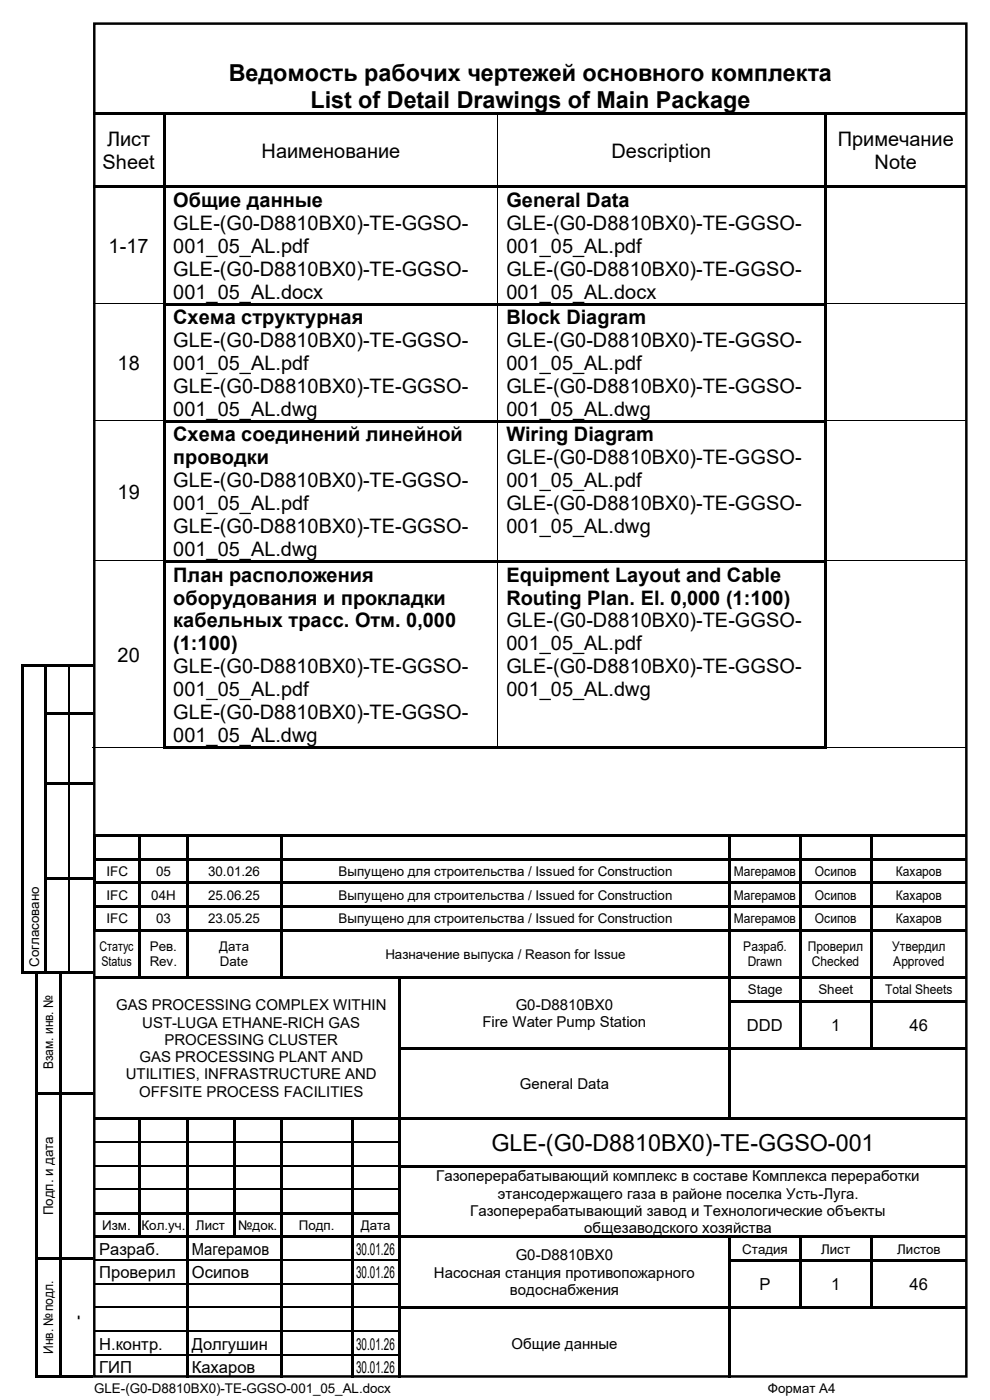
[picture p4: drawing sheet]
<svg xmlns="http://www.w3.org/2000/svg" width="210mm" height="297mm" viewBox="0 0 210 297" stroke-linecap="round" stroke-linejoin="round" font-family="sans-serif">
<defs><g id="words">
<g font-size="5">
<text x="48.5" y="17.1">Ведомость рабочих чертежей основного комплекта</text>
<text x="65.8" y="22.8">List of Detail Drawings of Main Package</text>
<text x="104.2" y="244.2">GLE-(G0-D8810BX0)-TE-GGSO-001</text>
</g>
<g font-size="4.2">
<text x="21.8" y="35.9">Sheet</text>
<text x="22.7" y="31">Лист</text>
<text x="55.5" y="33.5">Наименование</text>
<text x="129.7" y="33.5">Description</text>
<text x="177.7" y="31">Примечание</text>
<text x="185.5" y="35.9">Note</text>
<text x="36.8" y="43.9">Общие данные</text>
<text x="107.4" y="43.9">General Data</text>
<text x="23" y="53.6">1-17</text>
<text x="36.8" y="48.8">GLE-(G0-D8810BX0)-TE-GGSO-</text>
<text x="36.8" y="53.6">001_05_AL.pdf</text>
<text x="107.4" y="48.8">GLE-(G0-D8810BX0)-TE-GGSO-</text>
<text x="107.4" y="53.6">001_05_AL.pdf</text>
<text x="36.8" y="58.5">GLE-(G0-D8810BX0)-TE-GGSO-</text>
<text x="107.4" y="58.5">GLE-(G0-D8810BX0)-TE-GGSO-</text>
<text x="36.8" y="63.4">001_05_AL.docx</text>
<text x="107.4" y="63.4">001_05_AL.docx</text>
<text x="36.8" y="68.8">Схема структурная</text>
<text x="107.4" y="68.8">Block Diagram</text>
<text x="36.8" y="73.6">GLE-(G0-D8810BX0)-TE-GGSO-</text>
<text x="107.4" y="73.6">GLE-(G0-D8810BX0)-TE-GGSO-</text>
<text x="24.9" y="78.5">18</text>
<text x="36.8" y="78.5">001_05_AL.pdf</text>
<text x="36.8" y="83.4">GLE-(G0-D8810BX0)-TE-GGSO-</text>
<text x="107.4" y="78.5">001_05_AL.pdf</text>
<text x="107.4" y="83.4">GLE-(G0-D8810BX0)-TE-GGSO-</text>
<text x="36.8" y="88.2">001_05_AL.dwg</text>
<text x="107.4" y="88.2">001_05_AL.dwg</text>
<text x="36.8" y="93.7">Схема соединений линейной</text>
<text x="107.4" y="93.7">Wiring Diagram</text>
<text x="36.8" y="98.5">проводки</text>
<text x="107.4" y="98.5">GLE-(G0-D8810BX0)-TE-GGSO-</text>
<text x="24.9" y="105.8">19</text>
<text x="36.8" y="103.4">GLE-(G0-D8810BX0)-TE-GGSO-</text>
<text x="107.4" y="103.4">001_05_AL.pdf</text>
<text x="36.8" y="108.3">001_05_AL.pdf</text>
<text x="36.8" y="113.1">GLE-(G0-D8810BX0)-TE-GGSO-</text>
<text x="107.4" y="108.3">GLE-(G0-D8810BX0)-TE-GGSO-</text>
<text x="107.4" y="113.1">001_05_AL.dwg</text>
<text x="36.8" y="118">001_05_AL.dwg</text>
<text x="36.8" y="123.4">План расположения</text>
<text x="107.4" y="123.4">Equipment Layout and Cable</text>
<text x="36.8" y="128.2">оборудования и прокладки</text>
<text x="107.4" y="128.2">Routing Plan. El. 0,000 (1:100)</text>
<text x="36.8" y="133.1">кабельных трасс. Отм. 0,000</text>
<text x="36.8" y="138">(1:100)</text>
<text x="107.4" y="133.1">GLE-(G0-D8810BX0)-TE-GGSO-</text>
<text x="107.4" y="138">001_05_AL.pdf</text>
<text x="24.9" y="140.4">20</text>
<text x="36.8" y="142.9">GLE-(G0-D8810BX0)-TE-GGSO-</text>
<text x="107.4" y="142.9">GLE-(G0-D8810BX0)-TE-GGSO-</text>
<text x="36.8" y="147.7">001_05_AL.pdf</text>
<text x="107.4" y="147.7">001_05_AL.dwg</text>
<text x="36.8" y="152.6">GLE-(G0-D8810BX0)-TE-GGSO-</text>
<text x="36.8" y="157.5">001_05_AL.dwg</text>
</g>
<g font-size="3.5">
<text x="158.4" y="218.8">DDD</text>
<text x="176.3" y="218.8">1</text>
<text x="192.9" y="218.8">46</text>
<text x="21" y="266.2">Разраб.</text>
<text x="40.7" y="266.2">Магерамов</text>
<text x="75.5" y="266.2">30.01.26</text>
<text x="21" y="271.2">Проверил</text>
<text x="40.7" y="271.2">Осипов</text>
<text x="75.5" y="271.2">30.01.26</text>
<text x="161.1" y="273.7">Р</text>
<text x="176.3" y="273.7">1</text>
<text x="192.9" y="273.7">46</text>
<text x="21" y="286.4">Н.контр.</text>
<text x="40.7" y="286.4">Долгушин</text>
<text x="75.5" y="286.4">30.01.26</text>
<text x="21" y="291.4">ГИП</text>
<text x="40.7" y="291.4">Кахаров</text>
<text x="75.5" y="291.4">30.01.26</text>
</g>
<g font-size="3.2">
<text x="24.6" y="214.4">GAS PROCESSING COMPLEX WITHIN</text>
<text x="109.4" y="214.2">G0-D8810BX0</text>
<text x="30.2" y="218.1">UST-LUGA ETHANE-RICH GAS</text>
<text x="34.9" y="221.7">PROCESSING CLUSTER</text>
<text x="102.3" y="217.8">Fire Water Pump Station</text>
<text x="29.6" y="225.3">GAS PROCESSING PLANT AND</text>
<text x="26.7" y="229">UTILITIES, INFRASTRUCTURE AND</text>
<text x="29.5" y="232.7">OFFSITE PROCESS FACILITIES</text>
<text x="110.3" y="231.1">General Data</text>
<text x="92.6" y="250.6">Газоперерабатывающий комплекс в составе Комплекса переработки</text>
<text x="99.8" y="257.9">Газоперерабатывающий завод и Технологические объекты</text>
<text x="105.6" y="254.3">этансодержащего газа в районе поселка Усть-Луга.</text>
<text x="123.9" y="261.6">общезаводского хозяйства</text>
<text x="109.4" y="267.4">G0-D8810BX0</text>
<text x="92.1" y="271.1">Насосная станция противопожарного</text>
<text x="108.2" y="274.7">водоснабжения</text>
<text x="108.5" y="286.1">Общие данные</text>
</g>
<g font-size="2.8">
<text x="22.6" y="185.9">IFC</text>
<text x="33.1" y="185.9">05</text>
<text x="44.2" y="185.9">30.01.26</text>
<text x="71.8" y="185.9">Выпущено для строительства / Issued for Construction</text>
<text x="155.7" y="185.9">Магерамов</text>
<text x="172.9" y="185.9">Осипов</text>
<text x="190.1" y="185.9">Кахаров</text>
<text x="22.6" y="190.9">IFC</text>
<text x="32.1" y="190.9">04H</text>
<text x="44.2" y="190.9">25.06.25</text>
<text x="71.8" y="190.9">Выпущено для строительства / Issued for Construction</text>
<text x="155.7" y="190.9">Магерамов</text>
<text x="172.9" y="190.9">Осипов</text>
<text x="190.1" y="190.9">Кахаров</text>
<text x="22.6" y="195.9">IFC</text>
<text x="33.1" y="195.9">03</text>
<text x="44.2" y="195.9">23.05.25</text>
<text x="71.8" y="195.9">Выпущено для строительства / Issued for Construction</text>
<text x="155.7" y="195.9">Магерамов</text>
<text x="172.9" y="195.9">Осипов</text>
<text x="190.1" y="195.9">Кахаров</text>
<text x="21.1" y="201.7">Статус</text>
<text x="31.8" y="201.7">Рев.</text>
<text x="46.5" y="201.7">Дата</text>
<text x="81.8" y="203.4">Назначение выпуска / Reason for Issue</text>
<text x="157.7" y="201.7">Разраб.</text>
<text x="171.4" y="201.7">Проверил</text>
<text x="189.3" y="201.7">Утвердил</text>
<text x="8.3" y="205.1" transform="rotate(-90 8.3 205.1)">Согласовано</text>
<text x="21.5" y="205">Status</text>
<text x="31.8" y="205">Rev.</text>
<text x="46.7" y="205">Date</text>
<text x="158.6" y="205">Drawn</text>
<text x="172.2" y="205">Checked</text>
<text x="189.5" y="205">Approved</text>
<text x="158.6" y="210.9">Stage</text>
<text x="173.6" y="210.9">Sheet</text>
<text x="187.8" y="210.9">Total Sheets</text>
<text x="11.3" y="226.9" transform="rotate(-90 11.3 226.9)">Взам. инв. №</text>
<text x="11.3" y="257.8" transform="rotate(-90 11.3 257.8)">Подп. и дата</text>
<text x="21.7" y="260.9">Изм.</text>
<text x="30" y="260.9">Кол.уч.</text>
<text x="41.6" y="260.9">Лист</text>
<text x="50.6" y="260.9">№док.</text>
<text x="63.4" y="260.9">Подп.</text>
<text x="76.5" y="260.9">Дата</text>
<text x="157.5" y="266">Стадия</text>
<text x="174.2" y="266">Лист</text>
<text x="190.3" y="266">Листов</text>
<text x="17.4" y="279.9" transform="rotate(-90 17.4 279.9)">-</text>
<text x="11.3" y="287.2" transform="rotate(-90 11.3 287.2)">Инв. № подл.</text>
<text x="20" y="295.6">GLE-(G0-D8810BX0)-TE-GGSO-001_05_AL.docx</text>
<text x="162.9" y="295.6">Формат A4</text>
</g>
</g></defs>
<path d="M20 5h185v287h-185z" fill="none" stroke="#000" stroke-width=".53"/>
<g fill="#000">
<path d="M19.8 23.9h14.8v.5h-14.8z" fill-rule="evenodd"/>
<path d="M19.8 39.4h14.8v.5h-14.8z" fill-rule="evenodd"/>
<path d="M34.6 24.4h.5z" fill-rule="evenodd"/>
<path d="M34.6 23.9h.5v.5h-.5z" fill-rule="evenodd"/>
<path d="M34.6 24.4h.5v15h-.5z" fill-rule="evenodd"/>
<path d="M34.6 39.4h.5v.5h-.5z" fill-rule="evenodd"/>
<path d="M35.1 23.9h70.3v.5h-70.3z" fill-rule="evenodd"/>
<path d="M35.1 39.4h70.3v.5h-70.3z" fill-rule="evenodd"/>
<path d="M105.4 24.4h.2z" fill-rule="evenodd"/>
<path d="M105.4 23.9h.5v.5h-.5z" fill-rule="evenodd"/>
<path d="M105.4 39.9h.2z" fill-rule="evenodd"/>
<path d="M105.4 39.4h.5v.5h-.5z" fill-rule="evenodd"/>
<path d="M105.9 23.9h69v.5h-69z" fill-rule="evenodd"/>
<path d="M105.9 39.4h69v.5h-69z" fill-rule="evenodd"/>
<path d="M174.9 24.4h.5z" fill-rule="evenodd"/>
<path d="M174.9 23.9h.5v.5h-.5z" fill-rule="evenodd"/>
<path d="M174.9 24.4h.5v15h-.5z" fill-rule="evenodd"/>
<path d="M174.9 39.4h.5v.5h-.5z" fill-rule="evenodd"/>
<path d="M175.4 23.9h29.5v.5h-29.5z" fill-rule="evenodd"/>
<path d="M175.4 39.4h29.5v.5h-29.5z" fill-rule="evenodd"/>
<path d="M34.6 39.9h.5v24.4h-.5z" fill-rule="evenodd"/>
<path d="M34.6 64.3h.5v.5h-.5z" fill-rule="evenodd"/>
<path d="M35.1 64.3h70.3v.5h-70.3z" fill-rule="evenodd"/>
<path d="M105.4 64.8h.2z" fill-rule="evenodd"/>
<path d="M105.4 64.3h.5v.5h-.5z" fill-rule="evenodd"/>
<path d="M105.9 64.3h69v.5h-69z" fill-rule="evenodd"/>
<path d="M174.9 39.9h.5v24.4h-.5z" fill-rule="evenodd"/>
<path d="M174.9 64.3h.5v.5h-.5z" fill-rule="evenodd"/>
<path d="M34.6 64.8h.5v24.3h-.5z" fill-rule="evenodd"/>
<path d="M34.6 89.1h.5v.6h-.5z" fill-rule="evenodd"/>
<path d="M35.1 89.1h70.3v.5h-70.3z" fill-rule="evenodd"/>
<path d="M105.4 89.6l.2 .1z" fill-rule="evenodd"/>
<path d="M105.4 89.1h.5v.5h-.5z" fill-rule="evenodd"/>
<path d="M105.9 89.1h69v.5h-69z" fill-rule="evenodd"/>
<path d="M174.9 64.8h.5v24.3h-.5z" fill-rule="evenodd"/>
<path d="M174.9 89.1h.5v.6h-.5z" fill-rule="evenodd"/>
<path d="M34.6 89.7h.5v29.2h-.5z" fill-rule="evenodd"/>
<path d="M34.6 118.9h.5v.5h-.5z" fill-rule="evenodd"/>
<path d="M35.1 118.9h70.3v.5h-70.3z" fill-rule="evenodd"/>
<path d="M105.4 119.4h.2z" fill-rule="evenodd"/>
<path d="M105.4 118.9h.5v.5h-.5z" fill-rule="evenodd"/>
<path d="M105.9 118.9h69v.5h-69z" fill-rule="evenodd"/>
<path d="M174.9 89.7h.5v29.2h-.5z" fill-rule="evenodd"/>
<path d="M174.9 118.9h.5v.5h-.5z" fill-rule="evenodd"/>
<path d="M4.5 141h.5v.6h-.5z" fill-rule="evenodd"/>
<path d="M4.5 141h.5v.5h-.5z" fill-rule="evenodd"/>
<path d="M4.5 141.6h.5v9.5h-.5z" fill-rule="evenodd"/>
<path d="M4.5 151.1h.5v.5h-.5z" fill-rule="evenodd"/>
<path d="M5 141h4.5v.5h-4.5z" fill-rule="evenodd"/>
<path d="M9.5 141.5l.5 .1z" fill-rule="evenodd"/>
<path d="M9.5 141h.5v.5h-.5z" fill-rule="evenodd"/>
<path d="M9.5 141.6h.5v9.5h-.5z" fill-rule="evenodd"/>
<path d="M9.5 151.1h.5v.5h-.5z" fill-rule="evenodd"/>
<path d="M10 141h4.6v.5h-4.6z" fill-rule="evenodd"/>
<path d="M10 151.1h4.6v.5h-4.6z" fill-rule="evenodd"/>
<path d="M14.6 141.5l.3 .1z" fill-rule="evenodd"/>
<path d="M14.6 141h.5v.5h-.5z" fill-rule="evenodd"/>
<path d="M14.6 151.6h.3z" fill-rule="evenodd"/>
<path d="M14.6 151.1h.5v.5h-.5z" fill-rule="evenodd"/>
<path d="M15.1 141h4.7v.5h-4.7z" fill-rule="evenodd"/>
<path d="M15.1 151.1h4.7v.5h-4.7z" fill-rule="evenodd"/>
<path d="M34.6 119.4h.5v39h-.5z" fill-rule="evenodd"/>
<path d="M34.6 158.4h.5v.5h-.5z" fill-rule="evenodd"/>
<path d="M34.6 158.4h.5v.5h-.5z" fill-rule="evenodd"/>
<path d="M35.1 158.4h70.3v.5h-70.3z" fill-rule="evenodd"/>
<path d="M105.4 158.4h.5v.5h-.5z" fill-rule="evenodd"/>
<path d="M105.9 158.4h69v.5h-69z" fill-rule="evenodd"/>
<path d="M174.9 119.4h.5v39h-.5z" fill-rule="evenodd"/>
<path d="M174.9 158.4h.5v.5h-.5z" fill-rule="evenodd"/>
<path d="M174.9 158.4h.5v.5h-.5z" fill-rule="evenodd"/>
<path d="M4.5 151.6h.5v14.5h-.5z" fill-rule="evenodd"/>
<path d="M4.5 166.1h.5v.5h-.5z" fill-rule="evenodd"/>
<path d="M9.5 151.6h.5v14.5h-.5z" fill-rule="evenodd"/>
<path d="M9.5 166.1h.5v.5h-.5z" fill-rule="evenodd"/>
<path d="M10 166.1h4.6v.5h-4.6z" fill-rule="evenodd"/>
<path d="M14.6 166.6h.3z" fill-rule="evenodd"/>
<path d="M14.6 166.1h.5v.5h-.5z" fill-rule="evenodd"/>
<path d="M15.1 166.1h4.7v.5h-4.7z" fill-rule="evenodd"/>
<path d="M19.8 177.1h.5v.5h-.5z" fill-rule="evenodd"/>
<path d="M19.8 177.1h.5v.5h-.5z" fill-rule="evenodd"/>
<path d="M20.3 177.1h9.1v.5h-9.1z" fill-rule="evenodd"/>
<path d="M29.4 177.6h.5z" fill-rule="evenodd"/>
<path d="M29.4 177.1h.5v.5h-.5z" fill-rule="evenodd"/>
<path d="M29.9 177.1h9.5v.5h-9.5z" fill-rule="evenodd"/>
<path d="M39.4 177.6h.5z" fill-rule="evenodd"/>
<path d="M39.4 177.1h.5v.5h-.5z" fill-rule="evenodd"/>
<path d="M39.9 177.1h19.5v.5h-19.5z" fill-rule="evenodd"/>
<path d="M59.4 177.6h.5z" fill-rule="evenodd"/>
<path d="M59.4 177.1h.5v.5h-.5z" fill-rule="evenodd"/>
<path d="M59.9 177.1h94.6v.5h-94.6z" fill-rule="evenodd"/>
<path d="M154.5 177.6h.5z" fill-rule="evenodd"/>
<path d="M154.5 177.1h.5v.5h-.5z" fill-rule="evenodd"/>
<path d="M155 177.1h14.5v.5h-14.5z" fill-rule="evenodd"/>
<path d="M169.5 177.6h.5z" fill-rule="evenodd"/>
<path d="M169.5 177.1h.5v.5h-.5z" fill-rule="evenodd"/>
<path d="M170 177.1h14.5v.5h-14.5z" fill-rule="evenodd"/>
<path d="M184.5 177.6h.5z" fill-rule="evenodd"/>
<path d="M184.5 177.1h.5v.5h-.5z" fill-rule="evenodd"/>
<path d="M185 177.1h19.8v.5h-19.8z" fill-rule="evenodd"/>
<path d="M4.5 166.6h.5v19.5h-.5z" fill-rule="evenodd"/>
<path d="M4.5 186.1h.5v.5h-.5z" fill-rule="evenodd"/>
<path d="M9.5 166.6h.5v19.5h-.5z" fill-rule="evenodd"/>
<path d="M9.5 186.1h.5v.5h-.5z" fill-rule="evenodd"/>
<path d="M10 186.1h4.6v.5h-4.6z" fill-rule="evenodd"/>
<path d="M14.6 186.6h.3z" fill-rule="evenodd"/>
<path d="M14.6 186.1h.5v.5h-.5z" fill-rule="evenodd"/>
<path d="M15.1 186.1h4.7v.5h-4.7z" fill-rule="evenodd"/>
<path d="M19.8 177.6h.5v4.5h-.5z" fill-rule="evenodd"/>
<path d="M19.8 182.1h.5v.5h-.5z" fill-rule="evenodd"/>
<path d="M19.8 182.6h.5v4.5h-.5z" fill-rule="evenodd"/>
<path d="M19.8 187.1h.5v.5h-.5z" fill-rule="evenodd"/>
<path d="M19.8 187.6h.5v4.5h-.5z" fill-rule="evenodd"/>
<path d="M19.8 192.1h.5v.5h-.5z" fill-rule="evenodd"/>
<path d="M19.8 192.6h.5v4.5h-.5z" fill-rule="evenodd"/>
<path d="M19.8 197.1h.5v.5h-.5z" fill-rule="evenodd"/>
<path d="M19.8 197.1h.5v.5h-.5z" fill-rule="evenodd"/>
<path d="M20.3 182.1h9.1v.5h-9.1z" fill-rule="evenodd"/>
<path d="M20.3 187.1h9.1v.5h-9.1z" fill-rule="evenodd"/>
<path d="M20.3 192.1h9.1v.5h-9.1z" fill-rule="evenodd"/>
<path d="M20.3 197.1h.5v.5h-.5z" fill-rule="evenodd"/>
<path d="M20.8 197.1h8.6v.5h-8.6z" fill-rule="evenodd"/>
<path d="M29.4 177.6h.5v4.5h-.5z" fill-rule="evenodd"/>
<path d="M29.4 182.1h.5v.5h-.5z" fill-rule="evenodd"/>
<path d="M29.4 182.6h.5v4.5h-.5z" fill-rule="evenodd"/>
<path d="M29.4 187.1h.5v.5h-.5z" fill-rule="evenodd"/>
<path d="M29.4 187.6h.5v4.5h-.5z" fill-rule="evenodd"/>
<path d="M29.4 192.1h.5v.5h-.5z" fill-rule="evenodd"/>
<path d="M29.4 192.6h.5v4.5h-.5z" fill-rule="evenodd"/>
<path d="M29.4 197.1h.5v.5h-.5z" fill-rule="evenodd"/>
<path d="M29.9 182.1h9.5v.5h-9.5z" fill-rule="evenodd"/>
<path d="M29.9 187.1h9.5v.5h-9.5z" fill-rule="evenodd"/>
<path d="M29.9 192.1h9.5v.5h-9.5z" fill-rule="evenodd"/>
<path d="M29.9 197.1h9.5v.5h-9.5z" fill-rule="evenodd"/>
<path d="M39.4 177.6h.5v4.5h-.5z" fill-rule="evenodd"/>
<path d="M39.4 182.1h.5v.5h-.5z" fill-rule="evenodd"/>
<path d="M39.4 182.6h.5v4.5h-.5z" fill-rule="evenodd"/>
<path d="M39.4 187.1h.5v.5h-.5z" fill-rule="evenodd"/>
<path d="M39.4 187.6h.5v4.5h-.5z" fill-rule="evenodd"/>
<path d="M39.4 192.1h.5v.5h-.5z" fill-rule="evenodd"/>
<path d="M39.4 192.6h.5v4.5h-.5z" fill-rule="evenodd"/>
<path d="M39.4 197.1h.5v.5h-.5z" fill-rule="evenodd"/>
<path d="M39.9 182.1h19.5v.5h-19.5z" fill-rule="evenodd"/>
<path d="M39.9 187.1h19.5v.5h-19.5z" fill-rule="evenodd"/>
<path d="M39.9 192.1h19.5v.5h-19.5z" fill-rule="evenodd"/>
<path d="M39.9 197.1h19.5v.5h-19.5z" fill-rule="evenodd"/>
<path d="M59.4 177.6h.5v4.5h-.5z" fill-rule="evenodd"/>
<path d="M59.4 182.1h.5v.5h-.5z" fill-rule="evenodd"/>
<path d="M59.4 182.6h.5v4.5h-.5z" fill-rule="evenodd"/>
<path d="M59.4 187.1h.5v.5h-.5z" fill-rule="evenodd"/>
<path d="M59.4 187.6h.5v4.5h-.5z" fill-rule="evenodd"/>
<path d="M59.4 192.1h.5v.5h-.5z" fill-rule="evenodd"/>
<path d="M59.4 192.6h.5v4.5h-.5z" fill-rule="evenodd"/>
<path d="M59.4 197.1h.5v.5h-.5z" fill-rule="evenodd"/>
<path d="M59.9 182.1h94.6v.5h-94.6z" fill-rule="evenodd"/>
<path d="M59.9 187.1h94.6v.5h-94.6z" fill-rule="evenodd"/>
<path d="M59.9 192.1h94.6v.5h-94.6z" fill-rule="evenodd"/>
<path d="M59.9 197.1h94.6v.5h-94.6z" fill-rule="evenodd"/>
<path d="M154.5 177.6h.5v4.5h-.5z" fill-rule="evenodd"/>
<path d="M154.5 182.1h.5v.5h-.5z" fill-rule="evenodd"/>
<path d="M154.5 182.6h.5v4.5h-.5z" fill-rule="evenodd"/>
<path d="M154.5 187.1h.5v.5h-.5z" fill-rule="evenodd"/>
<path d="M154.5 187.6h.5v4.5h-.5z" fill-rule="evenodd"/>
<path d="M154.5 192.1h.5v.5h-.5z" fill-rule="evenodd"/>
<path d="M154.5 192.6h.5v4.5h-.5z" fill-rule="evenodd"/>
<path d="M154.5 197.1h.5v.5h-.5z" fill-rule="evenodd"/>
<path d="M155 182.1h14.5v.5h-14.5z" fill-rule="evenodd"/>
<path d="M155 187.1h14.5v.5h-14.5z" fill-rule="evenodd"/>
<path d="M155 192.1h14.5v.5h-14.5z" fill-rule="evenodd"/>
<path d="M155 197.1h14.5v.5h-14.5z" fill-rule="evenodd"/>
<path d="M169.5 177.6h.5v4.5h-.5z" fill-rule="evenodd"/>
<path d="M169.5 182.1h.5v.5h-.5z" fill-rule="evenodd"/>
<path d="M169.5 182.6h.5v4.5h-.5z" fill-rule="evenodd"/>
<path d="M169.5 187.1h.5v.5h-.5z" fill-rule="evenodd"/>
<path d="M169.5 187.6h.5v4.5h-.5z" fill-rule="evenodd"/>
<path d="M169.5 192.1h.5v.5h-.5z" fill-rule="evenodd"/>
<path d="M169.5 192.6h.5v4.5h-.5z" fill-rule="evenodd"/>
<path d="M169.5 197.1h.5v.5h-.5z" fill-rule="evenodd"/>
<path d="M170 182.1h14.5v.5h-14.5z" fill-rule="evenodd"/>
<path d="M170 187.1h14.5v.5h-14.5z" fill-rule="evenodd"/>
<path d="M170 192.1h14.5v.5h-14.5z" fill-rule="evenodd"/>
<path d="M170 197.1h14.5v.5h-14.5z" fill-rule="evenodd"/>
<path d="M184.5 177.6h.5v4.5h-.5z" fill-rule="evenodd"/>
<path d="M184.5 182.1h.5v.5h-.5z" fill-rule="evenodd"/>
<path d="M184.5 182.6h.5v4.5h-.5z" fill-rule="evenodd"/>
<path d="M184.5 187.1h.5v.5h-.5z" fill-rule="evenodd"/>
<path d="M184.5 187.6h.5v4.5h-.5z" fill-rule="evenodd"/>
<path d="M184.5 192.1h.5v.5h-.5z" fill-rule="evenodd"/>
<path d="M184.5 192.6h.5v4.5h-.5z" fill-rule="evenodd"/>
<path d="M184.5 197.1h.5v.5h-.5z" fill-rule="evenodd"/>
<path d="M185 182.1h19.8v.5h-19.8z" fill-rule="evenodd"/>
<path d="M185 187.1h19.8v.5h-19.8z" fill-rule="evenodd"/>
<path d="M185 192.1h19.8v.5h-19.8z" fill-rule="evenodd"/>
<path d="M185 197.1h19.8v.5h-19.8z" fill-rule="evenodd"/>
<path d="M4.5 186.6h.5v19.5h-.5z" fill-rule="evenodd"/>
<path d="M4.5 206.1h.5v.6h-.5z" fill-rule="evenodd"/>
<path d="M4.5 206.1h.5v.6h-.5z" fill-rule="evenodd"/>
<path d="M5 206.1h4.5v.6h-4.5z" fill-rule="evenodd"/>
<path d="M9.5 186.6h.5v19.5h-.5z" fill-rule="evenodd"/>
<path d="M9.5 206.1h.5v.6h-.5z" fill-rule="evenodd"/>
<path d="M10 206.1h4.6v.6h-4.6z" fill-rule="evenodd"/>
<path d="M14.6 206.1h.5v.6h-.5z" fill-rule="evenodd"/>
<path d="M15.1 206.1h4.7v.6h-4.7z" fill-rule="evenodd"/>
<path d="M20 207.1h9.4v.5h-9.4z" fill-rule="evenodd"/>
<path d="M29.4 197.6h.5v9.5h-.5z" fill-rule="evenodd"/>
<path d="M29.4 207.1h.5v.5h-.5z" fill-rule="evenodd"/>
<path d="M29.9 207.1h9.5v.5h-9.5z" fill-rule="evenodd"/>
<path d="M39.4 197.6h.5v9.5h-.5z" fill-rule="evenodd"/>
<path d="M39.4 207.1h.5v.5h-.5z" fill-rule="evenodd"/>
<path d="M39.9 207.1h19.5v.5h-19.5z" fill-rule="evenodd"/>
<path d="M59.4 197.6h.5v9.5h-.5z" fill-rule="evenodd"/>
<path d="M59.4 207.1h.5v.5h-.5z" fill-rule="evenodd"/>
<path d="M59.9 207.1h24.5v.5h-24.5z" fill-rule="evenodd"/>
<path d="M84.4 207.6h.5z" fill-rule="evenodd"/>
<path d="M84.4 207.1h.5v.5h-.5z" fill-rule="evenodd"/>
<path d="M84.4 207.6h.5v4.5h-.5z" fill-rule="evenodd"/>
<path d="M84.4 212.1h.5v.8h-.5z" fill-rule="evenodd"/>
<path d="M84.9 207.1h69.6v.5h-69.6z" fill-rule="evenodd"/>
<path d="M154.5 197.6h.5v9.5h-.5z" fill-rule="evenodd"/>
<path d="M154.5 207.1h.5v.5h-.5z" fill-rule="evenodd"/>
<path d="M154.5 207.6h.5v4.5h-.5z" fill-rule="evenodd"/>
<path d="M154.5 212.1h.5v.8h-.5z" fill-rule="evenodd"/>
<path d="M155 207.1h14.5v.5h-14.5z" fill-rule="evenodd"/>
<path d="M155 212.1h14.5v.5h-14.5z" fill-rule="evenodd"/>
<path d="M169.5 197.6h.5v9.5h-.5z" fill-rule="evenodd"/>
<path d="M169.5 207.1h.5v.5h-.5z" fill-rule="evenodd"/>
<path d="M169.5 207.6h.5v4.5h-.5z" fill-rule="evenodd"/>
<path d="M169.5 212.1h.5v.8h-.5z" fill-rule="evenodd"/>
<path d="M170 207.1h14.5v.5h-14.5z" fill-rule="evenodd"/>
<path d="M170 212.1h14.5v.5h-14.5z" fill-rule="evenodd"/>
<path d="M184.5 197.6h.5v9.5h-.5z" fill-rule="evenodd"/>
<path d="M184.5 207.1h.5v.5h-.5z" fill-rule="evenodd"/>
<path d="M184.5 207.6h.5v4.5h-.5z" fill-rule="evenodd"/>
<path d="M184.5 212.1h.5v.8h-.5z" fill-rule="evenodd"/>
<path d="M185 207.1h19.8v.5h-19.8z" fill-rule="evenodd"/>
<path d="M185 212.1h19.8v.5h-19.8z" fill-rule="evenodd"/>
<path d="M7.5 206.7h.5v25h-.5z" fill-rule="evenodd"/>
<path d="M7.5 231.7h.5v.5h-.5z" fill-rule="evenodd"/>
<path d="M8 231.7h4.5v.5h-4.5z" fill-rule="evenodd"/>
<path d="M12.5 206.7h.5v25h-.5z" fill-rule="evenodd"/>
<path d="M12.5 231.7h.5v.5h-.5z" fill-rule="evenodd"/>
<path d="M13 231.7h6.8v.5h-6.8z" fill-rule="evenodd"/>
<path d="M20 237.1h9.4v.5h-9.4z" fill-rule="evenodd"/>
<path d="M29.4 237.6l.5 .1z" fill-rule="evenodd"/>
<path d="M29.4 237.1h.5v.5h-.5z" fill-rule="evenodd"/>
<path d="M29.9 237.1h9.5v.5h-9.5z" fill-rule="evenodd"/>
<path d="M39.4 237.6l.5 .1z" fill-rule="evenodd"/>
<path d="M39.4 237.1h.5v.5h-.5z" fill-rule="evenodd"/>
<path d="M39.9 237.1h9.5v.5h-9.5z" fill-rule="evenodd"/>
<path d="M49.4 237.6l.5 .1z" fill-rule="evenodd"/>
<path d="M49.4 237.1h.5v.5h-.5z" fill-rule="evenodd"/>
<path d="M49.9 237.1h9.5v.5h-9.5z" fill-rule="evenodd"/>
<path d="M59.4 237.6l.5 .1z" fill-rule="evenodd"/>
<path d="M59.4 237.1h.5v.5h-.5z" fill-rule="evenodd"/>
<path d="M59.9 237.1h14.5v.5h-14.5z" fill-rule="evenodd"/>
<path d="M74.4 237.6l.5 .1z" fill-rule="evenodd"/>
<path d="M74.4 237.1h.5v.5h-.5z" fill-rule="evenodd"/>
<path d="M74.9 237.1h9.5v.5h-9.5z" fill-rule="evenodd"/>
<path d="M84.4 212.9h.5v9.2h-.5z" fill-rule="evenodd"/>
<path d="M84.4 222.1h.5v.8h-.5z" fill-rule="evenodd"/>
<path d="M84.4 222.9h.5v14.2h-.5z" fill-rule="evenodd"/>
<path d="M84.4 237.1h.5v.6h-.5z" fill-rule="evenodd"/>
<path d="M84.9 222.1h69.6v.5h-69.6z" fill-rule="evenodd"/>
<path d="M84.9 237.1h69.6v.5h-69.6z" fill-rule="evenodd"/>
<path d="M154.5 212.9h.5v9.2h-.5z" fill-rule="evenodd"/>
<path d="M154.5 222.1h.5v.8h-.5z" fill-rule="evenodd"/>
<path d="M154.5 222.9h.5v14.2h-.5z" fill-rule="evenodd"/>
<path d="M154.5 237.1h.5v.5h-.5z" fill-rule="evenodd"/>
<path d="M155 222.1h14.5v.5h-14.5z" fill-rule="evenodd"/>
<path d="M155 237.1h49.8v.5h-49.8z" fill-rule="evenodd"/>
<path d="M169.5 212.9h.5v9.2h-.5z" fill-rule="evenodd"/>
<path d="M169.5 222.1h.5v.5h-.5z" fill-rule="evenodd"/>
<path d="M170 222.1h14.5v.5h-14.5z" fill-rule="evenodd"/>
<path d="M184.5 212.9h.5v9.2h-.5z" fill-rule="evenodd"/>
<path d="M184.5 222.1h.5v.5h-.5z" fill-rule="evenodd"/>
<path d="M185 222.1h19.8v.5h-19.8z" fill-rule="evenodd"/>
<path d="M20 257.2h9.4v.5h-9.4z" fill-rule="evenodd"/>
<path d="M29.4 237.7h.5v4.4h-.5z" fill-rule="evenodd"/>
<path d="M29.4 242.1h.5v.6h-.5z" fill-rule="evenodd"/>
<path d="M29.4 242.7h.5v4.4h-.5z" fill-rule="evenodd"/>
<path d="M29.4 247.1h.5v.6h-.5z" fill-rule="evenodd"/>
<path d="M29.4 247.7h.5v4.4h-.5z" fill-rule="evenodd"/>
<path d="M29.4 252.1h.5v.6h-.5z" fill-rule="evenodd"/>
<path d="M29.4 252.7h.5v4.5h-.5z" fill-rule="evenodd"/>
<path d="M29.4 257.2h.5v.5h-.5z" fill-rule="evenodd"/>
<path d="M29.9 257.2h9.5v.5h-9.5z" fill-rule="evenodd"/>
<path d="M39.4 237.7h.5v4.4h-.5z" fill-rule="evenodd"/>
<path d="M39.4 242.1h.5v.6h-.5z" fill-rule="evenodd"/>
<path d="M39.4 242.7h.5v4.4h-.5z" fill-rule="evenodd"/>
<path d="M39.4 247.1h.5v.6h-.5z" fill-rule="evenodd"/>
<path d="M39.4 247.7h.5v4.4h-.5z" fill-rule="evenodd"/>
<path d="M39.4 252.1h.5v.6h-.5z" fill-rule="evenodd"/>
<path d="M39.4 252.7h.5v4.5h-.5z" fill-rule="evenodd"/>
<path d="M39.4 257.2h.5v.5h-.5z" fill-rule="evenodd"/>
<path d="M39.9 257.2h9.5v.5h-9.5z" fill-rule="evenodd"/>
<path d="M49.4 237.7h.5v4.4h-.5z" fill-rule="evenodd"/>
<path d="M49.4 242.1h.5v.6h-.5z" fill-rule="evenodd"/>
<path d="M49.4 242.7h.5v4.4h-.5z" fill-rule="evenodd"/>
<path d="M49.4 247.1h.5v.6h-.5z" fill-rule="evenodd"/>
<path d="M49.4 247.7h.5v4.4h-.5z" fill-rule="evenodd"/>
<path d="M49.4 252.1h.5v.6h-.5z" fill-rule="evenodd"/>
<path d="M49.4 252.7h.5v4.5h-.5z" fill-rule="evenodd"/>
<path d="M49.4 257.2h.5v.5h-.5z" fill-rule="evenodd"/>
<path d="M49.9 257.2h9.5v.5h-9.5z" fill-rule="evenodd"/>
<path d="M59.4 237.7h.5v4.4h-.5z" fill-rule="evenodd"/>
<path d="M59.4 242.1h.5v.6h-.5z" fill-rule="evenodd"/>
<path d="M59.4 242.7h.5v4.4h-.5z" fill-rule="evenodd"/>
<path d="M59.4 247.1h.5v.6h-.5z" fill-rule="evenodd"/>
<path d="M59.4 247.7h.5v4.4h-.5z" fill-rule="evenodd"/>
<path d="M59.4 252.1h.5v.6h-.5z" fill-rule="evenodd"/>
<path d="M59.4 252.7h.5v4.5h-.5z" fill-rule="evenodd"/>
<path d="M59.4 257.2h.5v.5h-.5z" fill-rule="evenodd"/>
<path d="M59.9 257.2h14.5v.5h-14.5z" fill-rule="evenodd"/>
<path d="M74.4 237.7h.5v4.4h-.5z" fill-rule="evenodd"/>
<path d="M74.4 242.1h.5v.6h-.5z" fill-rule="evenodd"/>
<path d="M74.4 242.7h.5v4.4h-.5z" fill-rule="evenodd"/>
<path d="M74.4 247.1h.5v.6h-.5z" fill-rule="evenodd"/>
<path d="M74.4 247.7h.5v4.4h-.5z" fill-rule="evenodd"/>
<path d="M74.4 252.1h.5v.6h-.5z" fill-rule="evenodd"/>
<path d="M74.4 252.7h.5v4.5h-.5z" fill-rule="evenodd"/>
<path d="M74.4 257.2h.5v.5h-.5z" fill-rule="evenodd"/>
<path d="M74.9 257.2h9.5v.5h-9.5z" fill-rule="evenodd"/>
<path d="M84.4 237.7h.5v4.4h-.5z" fill-rule="evenodd"/>
<path d="M84.4 242.1h.5v.6h-.5z" fill-rule="evenodd"/>
<path d="M84.4 242.7h.5v4.4h-.5z" fill-rule="evenodd"/>
<path d="M84.4 247.1h.5v.6h-.5z" fill-rule="evenodd"/>
<path d="M84.4 247.7h.5v4.4h-.5z" fill-rule="evenodd"/>
<path d="M84.4 252.1h.5v.6h-.5z" fill-rule="evenodd"/>
<path d="M84.4 252.7h.5v4.5h-.5z" fill-rule="evenodd"/>
<path d="M84.4 257.2h.5v.5h-.5z" fill-rule="evenodd"/>
<path d="M84.9 247.1h119.9v.5h-119.9z" fill-rule="evenodd"/>
<path d="M7.5 232.2h.5v34.5h-.5z" fill-rule="evenodd"/>
<path d="M7.5 266.7h.5v.5h-.5z" fill-rule="evenodd"/>
<path d="M8 266.7h4.5v.5h-4.5z" fill-rule="evenodd"/>
<path d="M12.5 232.2h.5v34.5h-.5z" fill-rule="evenodd"/>
<path d="M12.5 266.7h.5v.5h-.5z" fill-rule="evenodd"/>
<path d="M13 266.7h6.8v.5h-6.8z" fill-rule="evenodd"/>
<path d="M20 262.2h9.4v.5h-9.4z" fill-rule="evenodd"/>
<path d="M29.4 257.7h.5v4.5h-.5z" fill-rule="evenodd"/>
<path d="M29.4 262.2h.5v.5h-.5z" fill-rule="evenodd"/>
<path d="M29.9 262.2h9.5v.5h-9.5z" fill-rule="evenodd"/>
<path d="M39.4 257.7h.5v4.5h-.5z" fill-rule="evenodd"/>
<path d="M39.4 262.2h.5v.5h-.5z" fill-rule="evenodd"/>
<path d="M39.4 262.7h.5v4.5h-.5z" fill-rule="evenodd"/>
<path d="M39.4 267.2h.5v.5h-.5z" fill-rule="evenodd"/>
<path d="M39.4 267.7h.5v4.5h-.5z" fill-rule="evenodd"/>
<path d="M39.4 272.2h.5v.5h-.5z" fill-rule="evenodd"/>
<path d="M39.4 272.7h.5v4.5h-.5z" fill-rule="evenodd"/>
<path d="M39.4 277.2h.5v.5h-.5z" fill-rule="evenodd"/>
<path d="M39.9 262.2h9.5v.5h-9.5z" fill-rule="evenodd"/>
<path d="M49.4 257.7h.5v4.5h-.5z" fill-rule="evenodd"/>
<path d="M49.4 262.2h.5v.5h-.5z" fill-rule="evenodd"/>
<path d="M49.9 262.2h9.5v.5h-9.5z" fill-rule="evenodd"/>
<path d="M59.4 257.7h.5v4.5h-.5z" fill-rule="evenodd"/>
<path d="M59.4 262.2h.5v.5h-.5z" fill-rule="evenodd"/>
<path d="M59.4 262.7h.5v4.5h-.5z" fill-rule="evenodd"/>
<path d="M59.4 267.2h.5v.5h-.5z" fill-rule="evenodd"/>
<path d="M59.4 267.7h.5v4.5h-.5z" fill-rule="evenodd"/>
<path d="M59.4 272.2h.5v.5h-.5z" fill-rule="evenodd"/>
<path d="M59.4 272.7h.5v4.5h-.5z" fill-rule="evenodd"/>
<path d="M59.4 277.2h.5v.5h-.5z" fill-rule="evenodd"/>
<path d="M59.9 262.2h14.5v.5h-14.5z" fill-rule="evenodd"/>
<path d="M74.4 257.7h.5v4.5h-.5z" fill-rule="evenodd"/>
<path d="M74.4 262.2h.5v.5h-.5z" fill-rule="evenodd"/>
<path d="M74.4 262.7h.5v4.5h-.5z" fill-rule="evenodd"/>
<path d="M74.4 267.2h.5v.5h-.5z" fill-rule="evenodd"/>
<path d="M74.4 267.7h.5v4.5h-.5z" fill-rule="evenodd"/>
<path d="M74.4 272.2h.5v.5h-.5z" fill-rule="evenodd"/>
<path d="M74.4 272.7h.5v4.5h-.5z" fill-rule="evenodd"/>
<path d="M74.4 277.2h.5v.5h-.5z" fill-rule="evenodd"/>
<path d="M74.9 262.2h9.5v.5h-9.5z" fill-rule="evenodd"/>
<path d="M84.4 257.7h.5v4.5h-.5z" fill-rule="evenodd"/>
<path d="M84.4 262.2h.5v.5h-.5z" fill-rule="evenodd"/>
<path d="M84.4 262.7h.5v4.5h-.5z" fill-rule="evenodd"/>
<path d="M84.4 267.2h.5v.5h-.5z" fill-rule="evenodd"/>
<path d="M84.4 267.7h.5v4.5h-.5z" fill-rule="evenodd"/>
<path d="M84.4 272.2h.5v.5h-.5z" fill-rule="evenodd"/>
<path d="M84.4 272.7h.5v4.5h-.5z" fill-rule="evenodd"/>
<path d="M84.4 277.2h.5v.5h-.5z" fill-rule="evenodd"/>
<path d="M84.9 262.2h69.6v.5h-69.6z" fill-rule="evenodd"/>
<path d="M84.9 277.2h69.6v.5h-69.6z" fill-rule="evenodd"/>
<path d="M154.5 262.7h.5z" fill-rule="evenodd"/>
<path d="M154.5 262.2h.5v.5h-.5z" fill-rule="evenodd"/>
<path d="M154.5 262.7h.5v4.5h-.5z" fill-rule="evenodd"/>
<path d="M154.5 267.2h.5v.5h-.5z" fill-rule="evenodd"/>
<path d="M154.5 267.7h.5v4.5h-.5z" fill-rule="evenodd"/>
<path d="M154.5 272.2h.5v.5h-.5z" fill-rule="evenodd"/>
<path d="M154.5 272.7h.5v4.5h-.5z" fill-rule="evenodd"/>
<path d="M154.5 277.2h.5v.5h-.5z" fill-rule="evenodd"/>
<path d="M155 262.2h14.5v.5h-14.5z" fill-rule="evenodd"/>
<path d="M155 267.2h14.5v.5h-14.5z" fill-rule="evenodd"/>
<path d="M155 277.2h14.5v.5h-14.5z" fill-rule="evenodd"/>
<path d="M169.5 262.7h.5z" fill-rule="evenodd"/>
<path d="M169.5 262.2h.5v.5h-.5z" fill-rule="evenodd"/>
<path d="M169.5 262.7h.5v4.5h-.5z" fill-rule="evenodd"/>
<path d="M169.5 267.2h.5v.5h-.5z" fill-rule="evenodd"/>
<path d="M169.5 267.7h.5v4.5h-.5z" fill-rule="evenodd"/>
<path d="M169.5 272.2h.5v.5h-.5z" fill-rule="evenodd"/>
<path d="M169.5 272.7h.5v4.5h-.5z" fill-rule="evenodd"/>
<path d="M169.5 277.2h.5v.5h-.5z" fill-rule="evenodd"/>
<path d="M170 262.2h14.5v.5h-14.5z" fill-rule="evenodd"/>
<path d="M170 267.2h14.5v.5h-14.5z" fill-rule="evenodd"/>
<path d="M170 277.2h14.5v.5h-14.5z" fill-rule="evenodd"/>
<path d="M184.5 262.7h.5z" fill-rule="evenodd"/>
<path d="M184.5 262.2h.5v.5h-.5z" fill-rule="evenodd"/>
<path d="M184.5 262.7h.5v4.5h-.5z" fill-rule="evenodd"/>
<path d="M184.5 267.2h.5v.5h-.5z" fill-rule="evenodd"/>
<path d="M184.5 267.7h.5v4.5h-.5z" fill-rule="evenodd"/>
<path d="M184.5 272.2h.5v.5h-.5z" fill-rule="evenodd"/>
<path d="M184.5 272.7h.5v4.5h-.5z" fill-rule="evenodd"/>
<path d="M184.5 277.2h.5v.5h-.5z" fill-rule="evenodd"/>
<path d="M185 262.2h19.8v.5h-19.8z" fill-rule="evenodd"/>
<path d="M185 267.2h19.8v.5h-19.8z" fill-rule="evenodd"/>
<path d="M185 277.2h19.8v.5h-19.8z" fill-rule="evenodd"/>
<path d="M7.5 267.2h.5v24.5h-.5z" fill-rule="evenodd"/>
<path d="M7.5 291.7h.5v.5h-.5z" fill-rule="evenodd"/>
<path d="M7.5 291.7h.5v.5h-.5z" fill-rule="evenodd"/>
<path d="M8 291.7h4.5v.5h-4.5z" fill-rule="evenodd"/>
<path d="M12.5 267.2h.5v24.5h-.5z" fill-rule="evenodd"/>
<path d="M12.5 291.7h.5v.5h-.5z" fill-rule="evenodd"/>
<path d="M13 291.7h6.8v.5h-6.8z" fill-rule="evenodd"/>
<path d="M39.4 277.7h.5v4.5h-.5z" fill-rule="evenodd"/>
<path d="M39.4 282.2h.5v.8h-.5z" fill-rule="evenodd"/>
<path d="M39.4 283h.5v4.2h-.5z" fill-rule="evenodd"/>
<path d="M39.4 287.2h.5v.8h-.5z" fill-rule="evenodd"/>
<path d="M39.4 288h.5v4.2h-.5z" fill-rule="evenodd"/>
<path d="M59.4 277.7h.5v4.5h-.5z" fill-rule="evenodd"/>
<path d="M59.4 282.2h.5v.8h-.5z" fill-rule="evenodd"/>
<path d="M59.4 283h.5v4.2h-.5z" fill-rule="evenodd"/>
<path d="M59.4 287.2h.5v.8h-.5z" fill-rule="evenodd"/>
<path d="M59.4 288h.5v4.2h-.5z" fill-rule="evenodd"/>
<path d="M74.4 277.7h.5v4.5h-.5z" fill-rule="evenodd"/>
<path d="M74.4 282.2h.5v.8h-.5z" fill-rule="evenodd"/>
<path d="M74.4 283h.5v4.2h-.5z" fill-rule="evenodd"/>
<path d="M74.4 287.2h.5v.8h-.5z" fill-rule="evenodd"/>
<path d="M74.4 288h.5v4.2h-.5z" fill-rule="evenodd"/>
<path d="M84.4 277.7h.5v4.5h-.5z" fill-rule="evenodd"/>
<path d="M84.4 282.2h.5v.8h-.5z" fill-rule="evenodd"/>
<path d="M84.4 283h.5v4.2h-.5z" fill-rule="evenodd"/>
<path d="M84.4 287.2h.5v.8h-.5z" fill-rule="evenodd"/>
<path d="M84.4 288h.5v4.2h-.5z" fill-rule="evenodd"/>
<path d="M154.5 277.7h.5v4.5h-.5z" fill-rule="evenodd"/>
<path d="M154.5 282.2h.5v.8h-.5z" fill-rule="evenodd"/>
<path d="M154.5 283h.5v4.2h-.5z" fill-rule="evenodd"/>
<path d="M154.5 287.2h.5v.8h-.5z" fill-rule="evenodd"/>
<path d="M154.5 288h.5v4.2h-.5z" fill-rule="evenodd"/>
</g>
<g fill="none" stroke="#000" stroke-width=".25">
<path d="M14.7 141.6v9.5M14.7 151.6v14.5M14.7 166.6v19.5M14.7 186.6v19.5M20 242.3h9.4M20 247.3h9.4M20 252.3h9.4M29.9 242.3h9.5M29.9 247.3h9.5M29.9 252.3h9.5M39.9 242.3h9.5M39.9 247.3h9.5"/>
<path d="M39.9 252.3h9.5M49.9 242.3h9.5M49.9 247.3h9.5M49.9 252.3h9.5M59.9 242.3h14.5M59.9 247.3h14.5M59.9 252.3h14.5M74.9 242.3h9.5M74.9 247.3h9.5M74.9 252.3h9.5"/>
</g>
<g fill="none" stroke="#000" stroke-width=".34">
<path d="M20 267.3h19.4M20 272.4h19.4M20 277.4h19.4M39.9 267.3h19.5M39.9 272.4h19.5M39.9 277.4h19.5M59.9 267.3h14.5M59.9 272.4h14.5M59.9 277.4h14.5M74.9 267.3h9.5M74.9 272.4h9.5M74.9 277.4h9.5"/>
<path d="M20 282.4h19.4M20 287.4h19.4M39.9 282.4h19.5M39.9 287.4h19.5M59.9 282.4h14.5M59.9 287.4h14.5M74.9 282.4h9.5M74.9 287.4h9.5"/>
</g>
<g fill="none" stroke="#000" stroke-width=".21">
<path d="M105.5 24.4v15M105.5 39.9v24.4M19.8 64.4h14.8M105.5 64.8v24.3M175.4 64.4h29.5M19.8 89.2h14.8M105.5 89.7v29.2M175.4 89.2h29.5M19.8 119h14.8M105.5 119.4v39M175.4 119h29.5M19.5 158.5h15.1"/>
<path d="M175.4 158.5h29.5"/>
</g>
<use href="#words"/>
</svg>
